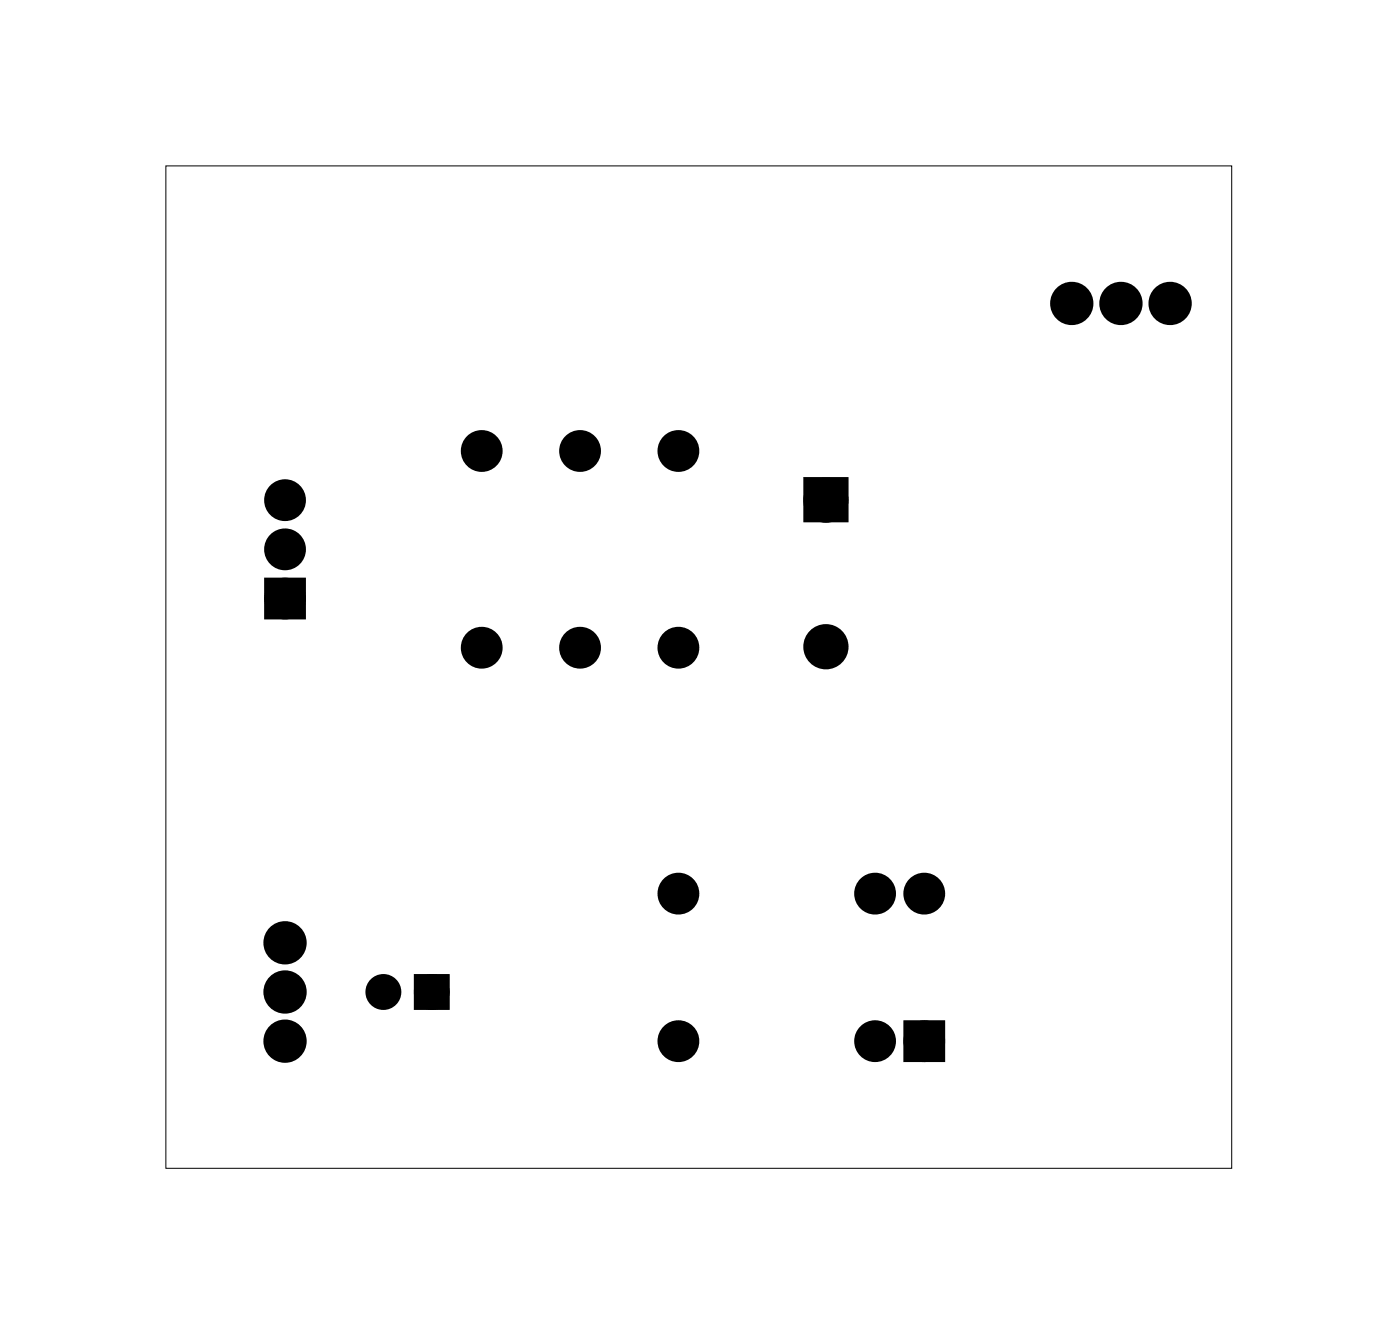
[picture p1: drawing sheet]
<svg xmlns="http://www.w3.org/2000/svg" width="72mm" height="69mm" viewBox="0 0 72 69" stroke-linecap="round" stroke-linejoin="round" font-family="sans-serif">
<path d="M8.6 8.6h55v51.7h-55z" fill="none" stroke="#000" stroke-width=".05"/>
<g fill="#000">
<circle cx="55.4" cy="15.7" r=".74"/>
<circle cx="57.9" cy="15.7" r=".74"/>
<circle cx="60.4" cy="15.7" r=".74"/>
<circle cx="14.7" cy="30.9" r=".7"/>
<circle cx="14.7" cy="25.8" r=".7"/>
<circle cx="14.7" cy="28.4" r=".7"/>
<circle cx="24.9" cy="33.5" r=".7"/>
<circle cx="24.9" cy="23.3" r=".7"/>
<circle cx="30" cy="33.5" r=".7"/>
<circle cx="30" cy="23.3" r=".7"/>
<circle cx="35" cy="33.5" r=".7"/>
<circle cx="35" cy="23.3" r=".7"/>
<circle cx="42.7" cy="33.4" r=".79"/>
<circle cx="42.7" cy="25.8" r=".79"/>
<circle cx="14.7" cy="53.8" r=".74"/>
<circle cx="14.7" cy="48.7" r=".74"/>
<circle cx="14.7" cy="51.2" r=".74"/>
<circle cx="19.8" cy="51.2" r=".6"/>
<circle cx="22.3" cy="51.2" r=".6"/>
<circle cx="35" cy="53.8" r=".7"/>
<circle cx="35" cy="46.2" r=".7"/>
<circle cx="45.2" cy="53.8" r=".7"/>
<circle cx="45.2" cy="46.2" r=".7"/>
<circle cx="47.7" cy="53.8" r=".7"/>
<circle cx="47.7" cy="46.2" r=".7"/>
</g>
<g fill="none" stroke="#000" stroke-width=".76" stroke-linecap="butt">
<path d="M14 30.2h1.4v1.4h-1.4zM41.9 25h1.6v1.6h-1.6zM47 53.1h1.4v1.4h-1.4z"/>
<circle cx="55.4" cy="15.7" r=".74"/>
<circle cx="57.9" cy="15.7" r=".74"/>
<circle cx="60.4" cy="15.7" r=".74"/>
<circle cx="14.7" cy="28.4" r=".7"/>
<circle cx="14.7" cy="30.9" r=".7"/>
<circle cx="14.7" cy="25.8" r=".7"/>
<circle cx="24.9" cy="33.5" r=".7"/>
<circle cx="24.9" cy="23.3" r=".7"/>
<circle cx="30" cy="33.5" r=".7"/>
<circle cx="30" cy="23.3" r=".7"/>
<circle cx="35" cy="33.5" r=".7"/>
<circle cx="35" cy="23.3" r=".7"/>
<circle cx="42.7" cy="33.4" r=".79"/>
<circle cx="42.7" cy="25.8" r=".79"/>
<circle cx="14.7" cy="53.8" r=".74"/>
<circle cx="14.7" cy="48.7" r=".74"/>
<circle cx="14.7" cy="51.2" r=".74"/>
<circle cx="35" cy="53.8" r=".7"/>
<circle cx="35" cy="46.2" r=".7"/>
<circle cx="45.2" cy="53.8" r=".7"/>
<circle cx="45.2" cy="46.2" r=".7"/>
<circle cx="47.7" cy="53.8" r=".7"/>
<circle cx="47.7" cy="46.2" r=".7"/>
</g>
<path d="M14 30.2h1.4v1.4h-1.4zM41.9 25h1.6v1.6h-1.6zM21.7 50.6h1.2v1.2h-1.2zM47 53.1h1.4v1.4h-1.4z" fill="#000"/>
<g fill="none" stroke="#000" stroke-width=".65" stroke-linecap="butt">
<path d="M21.7 50.6h1.2v1.2h-1.2z"/>
<circle cx="19.8" cy="51.2" r=".6"/>
<circle cx="22.3" cy="51.2" r=".6"/>
</g>
</svg>
